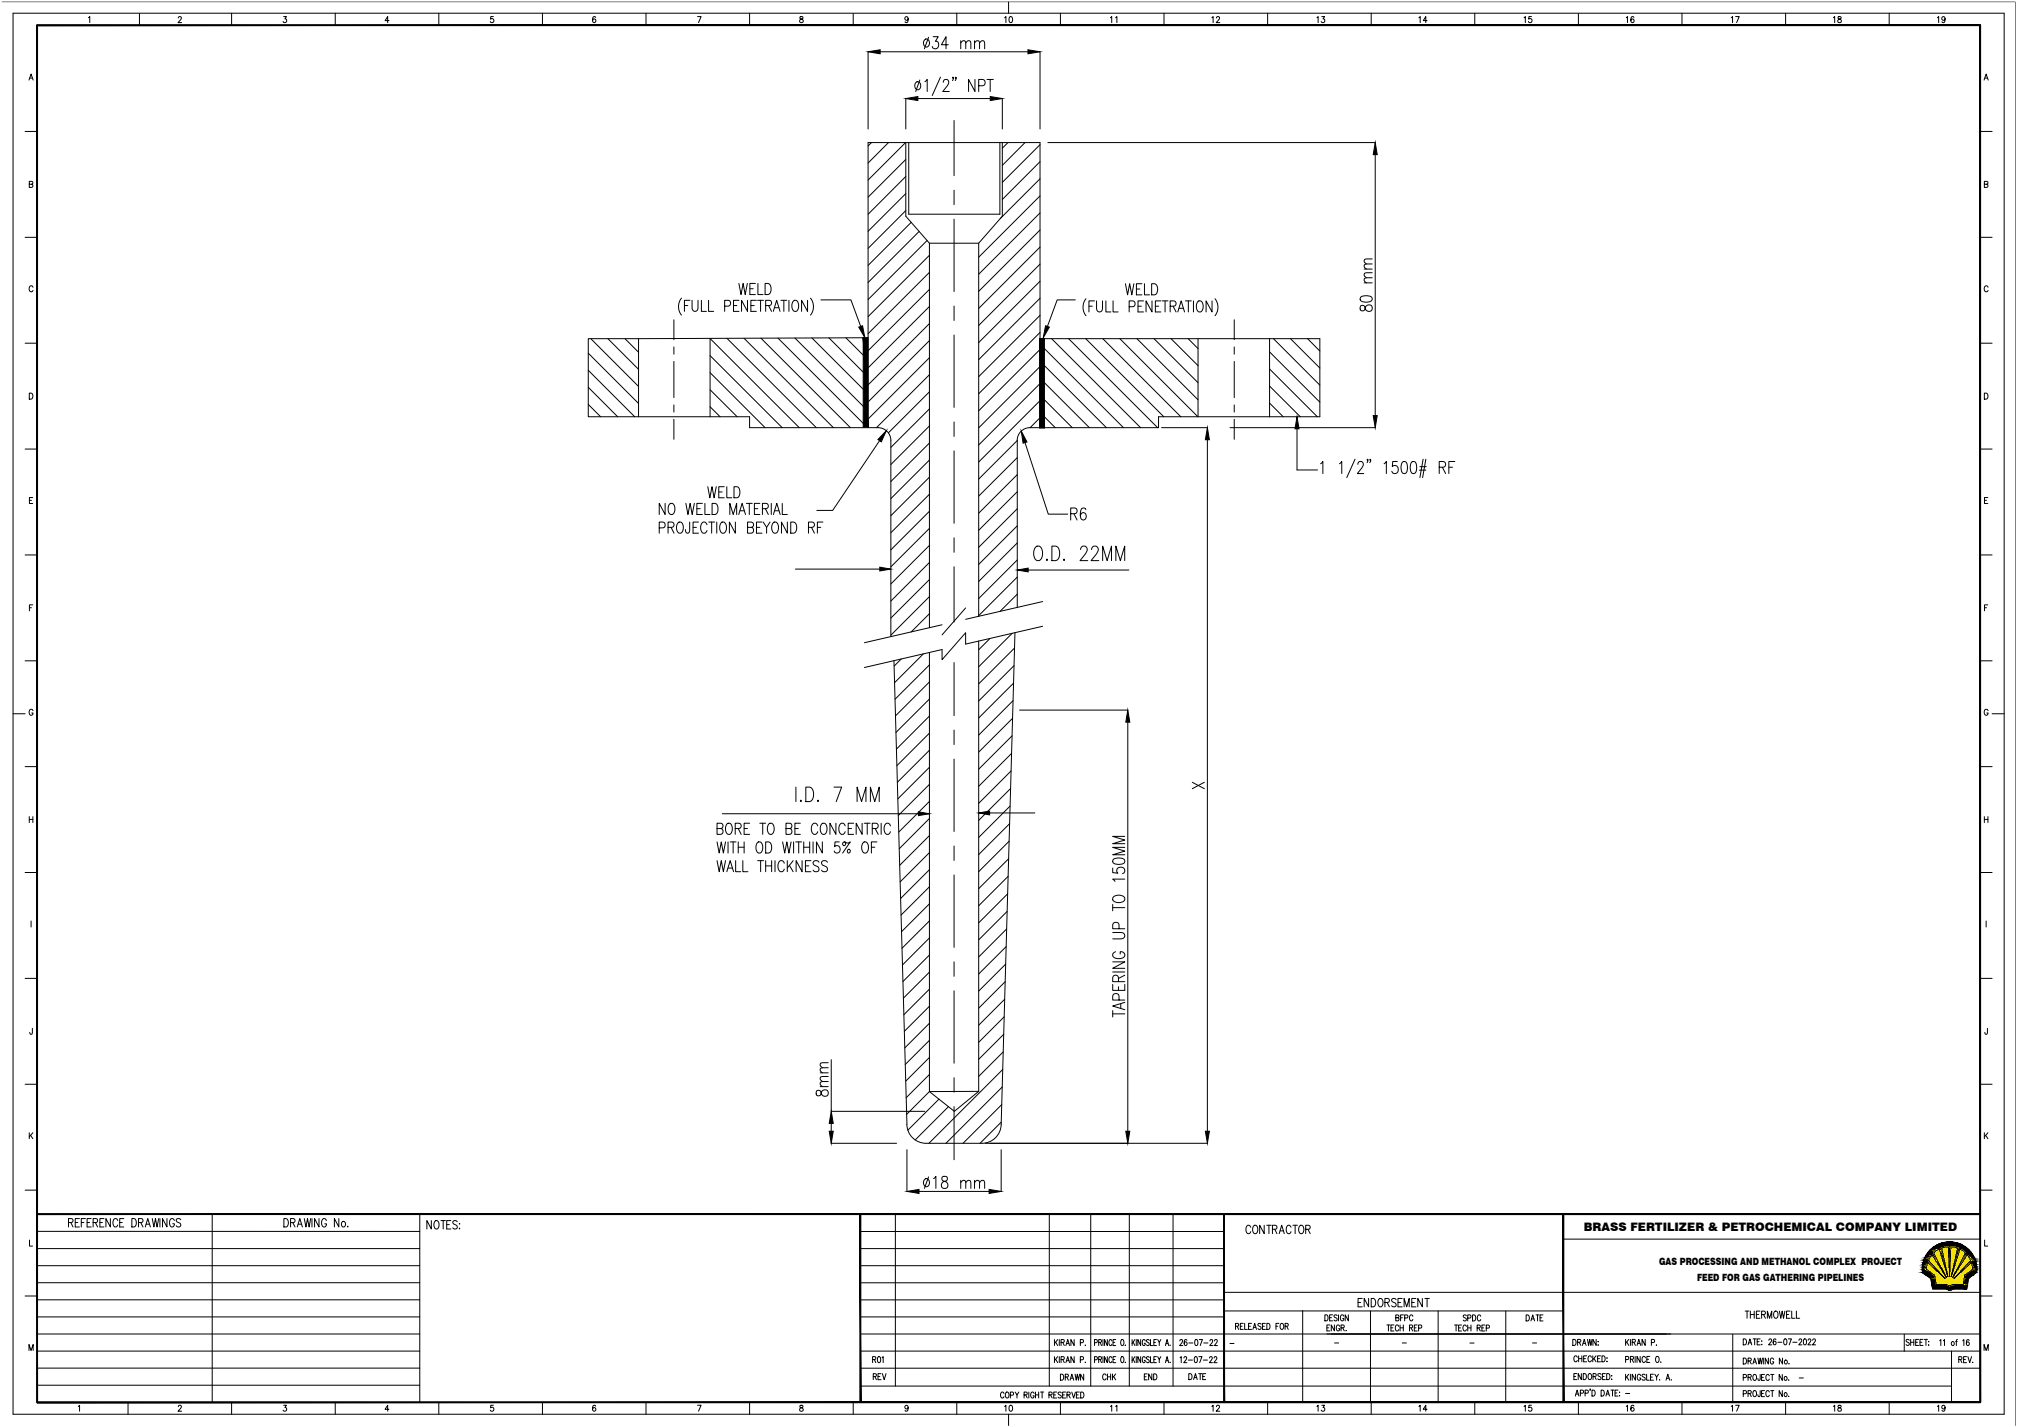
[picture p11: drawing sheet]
<svg xmlns="http://www.w3.org/2000/svg" width="1189mm" height="841mm" viewBox="0 0 1189 841" stroke-linecap="round" stroke-linejoin="round" font-family="sans-serif">
<defs><g id="words">
<text font-size="6.9" x="933" y="726">BRASS FERTILIZER &amp; PETROCHEMICAL COMPANY LIMITED</text>
<g font-size="5.9">
<text x="978" y="746">GAS PROCESSING AND METHANOL COMPLEX PROJECT</text>
<text x="1000" y="755">FEED FOR GAS GATHERING PIPELINES</text>
</g>
</g></defs>
<!-- layer: 0 -->
<g fill="none" stroke="#000" stroke-width=".59">
<path d="M562 71v33M534 84v43l14 16h29l14-16v-43M536 84v42h53v-42M562 112v9M562 129v43M548 143v227M577 143v220M376 200h-29v46h29M397 188v12M419 200v46M512 199l-136 1v46M562 180v9"/>
<path d="M562 197v43M613 200h135M706 200v46M727 188v12M748 200h30v46h-30zM397 204v5M397 213v21M727 204v5M727 213v21M397 239v4M727 239v4M376 246h66v6h76a8 8 0 0 1 7 7v116"/>
<path d="M397 247v12M512 252v-168h101v168M562 249v8M727 247v12M748 246h-65v6h-76a8 8 0 0 0-7 7v99M562 266v42M562 317v9M562 334v33M569 358l-14 16M615 355l-46 10M555 368l-45 11M577 378v265"/>
<path d="M598 373l-8 290a11 11 0 0 1-11 11h-33a11 11 0 0 1-11-11l-8-274M615 369l-46 11v-7l-14 16v-6l-45 10M548 385v258M562 390v32M562 430v9M562 447v43M562 499v8M562 516v42M562 567v8M562 584v43M562 635v9M562 652v32"/>
<path d="M577 643l-14 12-15-12M577 643h-29"/>
</g>
<!-- layer: plan -->
<g fill="none" stroke="#000" stroke-width=".59">
<path d="M514 84l-2 2M524 84l-12 12M534 84l-22 22M534 94l-22 22M594 84l-3 3M604 84l-13 13M613 85l-22 22M613 95l-22 23M534 104l-22 22M534 114l-22 22M613 105l-23 24M613 115l-36 37"/>
<path d="M534 124l-22 22M537 131l-25 25M542 136l-30 30M613 125l-36 37M613 136l-36 36M546 142l-34 35M548 150l-36 37M613 146l-36 36M613 156l-36 36M548 161l-36 36M548 171l-36 36M613 166l-36 36"/>
<path d="M613 176l-36 36M348 200l28 28M358 200l18 18M368 200l8 8M419 200l52 52M428 199l53 53M439 199l52 53M449 199l52 53M459 199l51 52M469 199l41 42M479 199l31 32M489 199l21 22"/>
<path d="M499 199l11 12M509 199l1 2M548 181l-36 36M548 191l-36 36M613 186l-36 36M613 196l-36 36M620 200l52 52M630 200l52 52M640 200l46 46M650 200l46 46M660 200l46 46M670 200l36 36"/>
<path d="M680 200l26 26M690 200l16 16M700 200l6 5M751 200l27 27M761 200l17 17M771 200l7 7M347 218l27 28M347 208l29 30M419 220l32 32M419 210l42 42M548 201l-36 36M548 211l-36 36"/>
<path d="M613 206l-36 36M613 216l-36 36M614 214l38 38M614 204l48 48M748 217l28 29M748 207l30 30M347 238l7 8M347 228l17 18M419 240l5 6M419 230l15 16M548 221l-31 31M548 231l-24 24"/>
<path d="M613 226l-36 36M613 236l-36 36M614 234l18 18M614 224l28 28M748 238l8 8M748 228l18 18M548 241l-23 23M548 251l-23 23M600 260l-23 22M613 246l-6 6M614 244l8 8M548 261l-23 23"/>
<path d="M548 271l-23 23M600 270l-23 22M600 280l-23 22M778 273l2-1v7M790 273l1-1v7M799 271l-5 10M800 274l1-2h2l1 1-1 3-3 3h4M806 271v2M808 271h-1h1l-1 2M816 273l1-1v7M824 272h-3v3a2.2 2.2 0 0 1 3 0 2.2 2.2 0 0 1 0 3 2.2 2.2 0 0 1-3 0h-1M827 272h1a5 5 0 0 1 0 7h-1a5 5 0 0 1 0-7z"/>
<path d="M832 272h1a5 5 0 0 1 0 7 5 5 0 0 1-1-7zM837 277h3M837 275h4M839 271l-2 10M840 271l-1 10M848 275h4v-1v-1l-1-1h-3v7M850 275l2 4M854 275h2M857 272h-3v7M548 281l-23 23M548 291l-23 23M600 290l-23 23"/>
<path d="M600 300l-23 23M548 301l-23 23M548 311l-23 23M600 320l-23 23M600 310l-23 23M631 303l3-1 1-1-1-1-3-1v7M633 303l2 3M640 300l-2-1a4 4 0 0 0 1 7 2.1 2.1 0 0 0 1-2 2.1 2.1 0 0 0-2-2l-1 2M548 321l-23 23M548 332l-23 22M600 330l-23 23M548 342l-23 22"/>
<path d="M548 352l-23 22M600 350l-11 10M600 340l-23 23M548 362l-11 10M584 376l-7 7M597 373l-20 20M531 388l-4 5M544 385l-17 17M548 392l-20 20M598 392l-21 21M598 382l-21 21M548 402l-20 20"/>
<path d="M548 412l-20 20M597 413l-20 20M597 403l-20 20M548 422l-20 19M548 432l-19 19M597 434l-20 19M597 423l-20 20M548 442l-19 19M548 452l-19 19M596 454l-19 19M596 444l-19 19M548 462l-19 19"/>
<path d="M548 472l-18 18M595 475l-18 19M596 465l-19 19M548 482l-18 18M548 492l-18 18M595 496l-18 18M595 485l-18 19M548 502l-17 18M548 513l-17 17M594 516l-17 18M595 506l-18 18M548 523l-17 16"/>
<path d="M548 533l-17 16M594 537l-17 17M594 527l-17 17M548 543l-16 16M548 553l-16 16M593 558l-16 16M593 547l-16 17M548 563l-16 15M548 573l-16 15M592 579l-15 15M593 568l-16 16M548 583l-15 15"/>
<path d="M548 593l-15 15M592 599l-15 15M592 589l-15 15M548 603l-15 15M548 613l-14 14M591 620l-14 14M592 610l-15 14M548 623l-14 14M548 633l-14 14M591 630l-43 44M548 643l-14 14M553 648l-18 18"/>
<path d="M559 652l-20 20M590 651l-22 23M591 641l-33 33M590 661l-12 13"/>
</g>
<!-- layer: DIM -->
<g fill="none" stroke="#000" stroke-width=".59">
<path d="M512 31v45M519 31h87M545 23a2.3 2.3 0 0 1 3 2 2.3 2.3 0 0 1-1 3 2.4 2.4 0 0 1-3-2 2.4 2.4 0 0 1 1-3zM547 22l-2 7M550 22h3l-2 2a2.2 2.2 0 0 1 2 4 2.1 2.1 0 0 1-4-1M559 26h-4l3-4v7M566 25l2-1h1v5M566 24v5M569 25l2-1h1v5M574 25l2-1h1v5M574 24v5M577 25l2-1h1v5"/>
<path d="M613 31v45M534 58v18M540 49a2.3 2.3 0 0 1 3 1 2.3 2.3 0 0 1-2 3 2.4 2.4 0 0 1-2-2 2.4 2.4 0 0 1 1-2zM541 58h43M542 47l-2 7M545 48l2-1v7M554 45l-5 11M556 49l1-2h2v1l-1 3-2 3h4M562 46h-1h1l-1 1M564 46h-1h1l-1 1M575 47v7l-4-7v7M577 51h2a1.9 1.9 0 0 0 2-2 1.9 1.9 0 0 0-2-2h-2v7"/>
<path d="M582 47h3M584 47v7M591 58v18M618 84h193M811 91v154M804 159h5M809 156h-5v1l1 2M809 153h-5v1l1 2M484 177h18l5 15M634 177h-11l-6 15M802 175l3-1a3 3 0 0 1 4 2 5 5 0 0 1-7 0zM804 167h5"/>
<path d="M809 164h-5v1l1 2M809 161h-5v1l1 2M802 180v2a1.4 1.4 0 0 0 1 1 1.4 1.4 0 0 0 1-1 2.3 2.3 0 0 1 3-2 2.3 2.3 0 0 1 1 3 2.8 2.8 0 0 1-3 0 2.8 2.8 0 0 1-1-3zM518 260l-27 41h-10M685 252h27M712 259v408M725 252h86M764 253v24M604 261l14 42h11M469 335h56M600 336h65M601 419h64"/>
<path d="M665 426v241M426 480h122M577 479h33M703 461l7 4M710 461l-7 4M663 499h-7l7 3-7 2h7M663 493h-7l7 2-7 2h7M656 512v2l3 1a2.2 2.2 0 0 1 0-3 2.2 2.2 0 0 1 3 0 2.2 2.2 0 0 1 0 3M656 506h3a3 3 0 0 1 4 2 5 5 0 0 1-7 0zM663 518h-7l1 1M656 533v4M656 535h7"/>
<path d="M656 529a5 5 0 0 1 7 0 4 4 0 0 1-3 3 4 4 0 0 1-4-1zM656 550h5a1.9 1.9 0 0 1 2 1 1.9 1.9 0 0 1-2 2h-5M660 547v-2a1.9 1.9 0 0 0-2-1 1.9 1.9 0 0 0-2 1v2h7M656 567h7l-7 4h7M656 573h7M658 561a2.1 2.1 0 0 0-2 2 2.1 2.1 0 0 0 3 2h1a2.1 2.1 0 0 0 3-2 2.1 2.1 0 0 0-3-2v1M659 579v-4h-1h-1l-1 1v3h7M663 575l-4 2M656 580v4h7v-4M656 598h7M656 596v3M659 582v2"/>
<path d="M660 589v-2a1.9 1.9 0 0 0-2-1 1.9 1.9 0 0 0-2 1v2h7M661 592v2M663 591l-7 2 7 2M483 632h5M488 637l-4 1-1 1 2 1M488 634l-4 1-1 1 2 1M488 629l-4 1-1 1 2 1M488 626l-4 1-1 1 2 1M490 625v30h55M481 643a1.9 1.9 0 0 0 1 3h1a2.8 2.8 0 0 1 2-3 2.8 2.8 0 0 1 3 0 2.2 2.2 0 0 1-2 3 2.2 2.2 0 0 1-2-3h-1zM483 640h5M490 674h38"/>
<path d="M490 662v5M535 678v24M581 674h131M590 678v24M545 695a2.3 2.3 0 0 1 3 2 2.3 2.3 0 0 1-1 2 2.4 2.4 0 0 1-3-1 2.4 2.4 0 0 1 1-3zM547 694l-2 6M550 695l2-2v7M555 694v2a2.8 2.8 0 0 1 3 1 2.8 2.8 0 0 1 0 3 2.3 2.3 0 0 1-3-2 2.3 2.3 0 0 1 3-2 1.6 1.6 0 0 0-1-3zM566 697l2-1h1v4M566 696v4M569 697l2-1h1v4M574 697l2-1h1v4"/>
<path d="M574 696v4M577 697l2-1h1v4M542 702h41"/>
</g>
<g fill="#000" stroke="#000" stroke-width=".59">
<path d="M512 31l7-2v3zM606 29l7 2-7 1zM534 58l7-1v2zM584 57l7 1-7 1zM811 84l1 7h-3zM506 193l2-1 2 7zM616 192l3 1-4 6zM522 254l-3 6-2-1zM712 252l1 7h-3zM764 246l2 7h-3zM809 245h3l-1 7zM602 254l3 6-2 1z"/>
<path d="M519 334l6 1-6 2zM600 336l6-1v2zM665 419l1 7h-2zM541 478l7 2-7 1zM577 479l6-1v2zM489 667h2l-1 7zM490 655l1 7h-2zM664 667h2l-1 7zM710 667h3l-1 7zM535 702l7-1v2zM583 701l7 1-7 1z"/>
</g>
<!-- layer: TEXT -->
<g fill="none" stroke="#000" stroke-width=".59">
<path d="M402 176a8 8 0 0 0 0 10M407 177h-4v7M408 177v5a1.8 1.8 0 0 0 2 2 1.8 1.8 0 0 0 1-2v-5M413 177v7h3M418 177v7h3M436 167l1 7 1-7 1 7 2-7M436 177h-4v7h4M441 177v7l-4-7v7M442 170h2M445 167h-3v7h3M446 177h-3v7h3M447 177h3"/>
<path d="M447 167v7h3M448 177v7M451 167a4 4 0 0 1 4 2 4 4 0 0 1-2 4l-2 1zM460 177h4M462 177v7M465 177v7M468 177a4 4 0 0 1 3 3 4 4 0 0 1-1 3l-1 1a4 4 0 0 1-2-3 4 4 0 0 1 1-4zM476 177v7l-4-7v7M478 176a8 8 0 0 1 0 10M640 176a8 8 0 0 0 0 10M645 177h-3v7M646 177v5a1.8 1.8 0 0 0 2 2 1.8 1.8 0 0 0 2-2v-5"/>
<path d="M652 177v7h3M656 177v7h3M663 167l2 7 1-7 1 7 1-7M670 170h2M673 167h-3v7h3M674 177h-3v7h3M675 167v7h3M679 167a4 4 0 0 1 3 2 4 4 0 0 1-1 4l-2 1zM679 177v7l-4-7v7M684 177h-3v7h3M685 177h3M687 177v7"/>
<path d="M699 177h3M700 177v7M703 177v7M706 178l1-1a4 4 0 0 1 2 3 4 4 0 0 1-1 4 4 4 0 0 1-3-3 4 4 0 0 1 1-3zM714 177v7l-3-7v7M716 176a8 8 0 0 1 0 10M403 180h2M427 180h3l1-1-1-2h-3v7M432 180h2M443 180h2M451 180h3l1-1-1-2h-3v7M453 180l2 4"/>
<path d="M456 184l2-7 2 7M457 181h2M642 180h2M666 181l3-1v-1v-1l-3-1v7M671 180h2M681 180h2M690 180h3v-1v-1l-3-1v7M691 180l2 4M694 184l2-7 2 7M695 182h2M392 297v6l-3-6v6M395 297a4 4 0 0 1 3 2 4 4 0 0 1-1 4h-1a4 4 0 0 1-2-2 4 4 0 0 1 1-4z"/>
<path d="M404 297l1 6 2-6 1 6 1-6M411 300h2M414 297h-3v6h3M415 297v6h3M417 287l1 6 2-6 1 6 1-6M420 297a3 3 0 0 1 3 2 3 3 0 0 1-1 4h-2zM424 290h2M427 287h-3v6h3M428 287v6h3M433 287a4 4 0 0 1 3 2 4 4 0 0 1-1 4h-2zM440 297h3M442 297v6"/>
<path d="M445 300h2M448 297h-3v6h3M449 300l3-1h1l-1-2h-3v6M451 300l2 3M455 297v6M461 297v6h3M389 311h3v-1v-2h-3v6M394 311h3v-3h-1h-2v6M396 311l1 3M400 308a4 4 0 0 1 3 2 4 4 0 0 1-1 4h-1a4 4 0 0 1-2-2 4 4 0 0 1 1-4zM407 308v5l-1 1h-1l-1-2M409 311h1"/>
<path d="M412 308h-3v6h3M417 309a1.9 1.9 0 0 0-3-1 1.9 1.9 0 0 0-1 2v2a1.9 1.9 0 0 0 1 2 1.9 1.9 0 0 0 3-1M418 308h3M419 308v6M422 308v6M425 308h1a4 4 0 0 1 2 2 4 4 0 0 1-1 4 4 4 0 0 1-3-2 4 4 0 0 1 1-4zM430 303v-6l2 6 2-6v6M433 308v6l-3-6v6M435 303l2-6 2 6M436 301h3M441 311h3v-3h-1h-2v6h2h1v-2l-1-1M446 311h2"/>
<path d="M449 308h-3v6h3M450 308l2 3v3M454 308l-2 3M456 303l2-6 2 6M456 308a4 4 0 0 1 3 2 4 4 0 0 1-1 4h-1a4 4 0 0 1-2-2 4 4 0 0 1 1-4zM457 301h2M464 308v6l-3-6v6M466 308a4 4 0 0 1 4 2 4 4 0 0 1-1 4h-3zM477 311h3v-3h-1h-2v6M478 311l2 3M482 311h2M485 308h-3v6"/>
<path d="M611 322a4 4 0 0 1 3 5v1a2.3 2.3 0 0 1-2 3 2.3 2.3 0 0 1-2-3l-1-3zM617 330h.1M620 322h2a5 5 0 0 1 0 8h-2zM627 330h.1M637 324l1-2h2v1a3 3 0 0 1 0 3l-3 4h4M643 324l2-2h1l1 1a3 3 0 0 1-1 3l-3 4h5M650 330v-8l3 8 2-8v8M658 330v-8l2 8 3-8v8M423 488h3v-1v-2h-3v7h2l1-1v-1l-1-2M423 496l1 7 1-7 1 7 2-7M429 485a4 4 0 0 1 3 3 4 4 0 0 1-1 3l-1 1a4 4 0 0 1-3-3 4 4 0 0 1 2-4zM429 496v7"/>
<path d="M430 496h4M432 496v7M433 488h3l1-1-1-2h-3v7M435 488l2 4M435 496v7M435 499h4M439 488h2M439 496v7M442 485h-3v7h3M447 497v-1a4 4 0 0 1 3 3 4 4 0 0 1-1 3l-1 1a4 4 0 0 1-3-3 4 4 0 0 1 2-3zM448 485h3M450 485v7"/>
<path d="M451 496a4 4 0 0 1 4 2 4 4 0 0 1-1 4l-3 1zM453 485h1a4 4 0 0 1 2 3 4 4 0 0 1-1 3v1a4 4 0 0 1-3-3 4 4 0 0 1 1-4zM461 496l2 7 1-7 1 7 1-7M463 488h3l1-1-1-2h-3v7h3v-1l1-1-1-2M468 496v7M469 488h2M469 496h4M471 496v7M472 485h-3v7h3M474 499h3M474 496v7M477 496v7"/>
<path d="M479 496v7M482 487a1.9 1.9 0 0 0-2-2 1.9 1.9 0 0 0-2 3v1a1.9 1.9 0 0 0 2 3 1.9 1.9 0 0 0 2-2M484 485h1a4 4 0 0 1 3 3 4 4 0 0 1-2 3v1a4 4 0 0 1-3-3 4 4 0 0 1 1-4zM485 496v7l-4-7v7M493 485v7l-4-7v7M495 496h-3v3a2 2 0 0 1 3 0 2 2 0 0 1 0 3 2 2 0 0 1-3 0M498 496v1l-1 1v-1v-1l2 1 2-1-4 7M498 487a1.8 1.8 0 0 0-3-2 4 4 0 0 0 1 7l1-1 1-1M500 488h2M503 485h-3v7h3M508 485v7l-3-7v7M509 497v-1a4 4 0 0 1 3 3 4 4 0 0 1-1 3l-1 1a4 4 0 0 1-2-3 4 4 0 0 1 1-3z"/>
<path d="M509 485h4M511 485v7M514 499h2M514 488h3l1-1-1-2h-3v7M516 488l2 4M517 496h-3v7M519 485v7M525 487a1.8 1.8 0 0 0-3-2 4 4 0 0 0 1 7l1-1 1-1M423 507l1 7 1-7 1 7 2-7M428 514l2-7 2 7M429 512h3M434 507v7h3"/>
<path d="M438 507v7h3M447 507h3M448 507v7M451 507v7M451 510h4M455 507v7M457 507v7M462 509a1.7 1.7 0 0 0-2-1 4 4 0 0 0 0 6 1.8 1.8 0 0 0 2-2M464 507v7M465 510l3 4M468 507l-4 5M473 507v7l-4-7v7"/>
<path d="M475 510h2M478 507h-3v7h3M483 508a1.8 1.8 0 0 0-2-1 1.8 1.8 0 0 0-2 2l1 1 2 1 1 2a2 2 0 0 1-4 0M488 508a1.8 1.8 0 0 0-2-1 1.8 1.8 0 0 0-2 2l1 1 2 1 1 2a2 2 0 0 1-4 0"/>
<circle cx="500" cy="502" r="1"/>
</g>
<!-- layer: VPORTS -->
<g fill="#000" stroke="#000" stroke-width=".59">
<path d="M509 199l3 53v-53zM509 199l3 53h-3z"/>
<path d="M613 200l3 52v-52zM613 200l3 52h-3z"/>
</g>
<!-- layer: GREEN -->
<path d="M764 277h13M469 464v8M472 472h.1M475 464h2a5 5 0 0 1 0 8h-2zM482 472h.1M492 464h4l-3 8M505 472v-8l3 8 2-8v8M513 472v-8l3 8 2-8v8" fill="none" stroke="#000" stroke-width=".59"/>
<!-- layer: Border Text -->
<g fill="none" stroke="#000" stroke-width=".59">
<path d="M52 10h1v3M105 11l1-1h1l-2 3h2M167 10h2l-1 1a1.1 1.1 0 0 1 1 2 1.1 1.1 0 0 1-2 0M229 12h-2l2-2v3M291 10h-2v1a1.2 1.2 0 0 1 2 0 1.2 1.2 0 0 1 0 2 1.2 1.2 0 0 1-2 0M351 10a1.7 1.7 0 0 0-2 1 1.7 1.7 0 0 0 1 2 1 1 0 0 0 1-1 1 1 0 0 0-1-1 1 1 0 0 0-1 1M411 10h2l-1 3M472 10v1a1.3 1.3 0 0 1 1 1 1.3 1.3 0 0 1 0 1 1.2 1.2 0 0 1-2-1 1.2 1.2 0 0 1 2-1v-1zM535 11a1 1 0 0 1-1 1 1 1 0 0 1 0-2 1 1 0 0 1 1 0v3h-2M592 10h1v3M595 10a1.6 1.6 0 0 1 2 2 1.6 1.6 0 0 1-2 1v-1zM655 10v3"/>
<path d="M658 10v3M714 10h1v3M717 11l1-1h1l-2 3h2M776 10h1v3M779 10h2l-1 1a1.1 1.1 0 0 1 1 2 1.1 1.1 0 0 1-2 0M836 10h1v3M841 12h-2l1-2v3M898 10h1v3M903 10h-2v1a1.1 1.1 0 0 1 2 0 1.1 1.1 0 0 1 0 2 1.1 1.1 0 0 1-2 0M959 10v3M963 10a1.6 1.6 0 0 0-2 1 1.6 1.6 0 0 0 2 2 1 1 0 0 0 0-2 1.1 1.1 0 0 0-2 1M1020 10h1v3"/>
<path d="M1023 10h2l-1 3M1081 10v3M1084 10v1a1.4 1.4 0 0 1 1 1 1.4 1.4 0 0 1 0 1 1.2 1.2 0 0 1-2-1 1.2 1.2 0 0 1 2-1v-1zM1142 10h1v3M1146 11a1 1 0 0 1-1 1 1 1 0 0 1 0-2 1 1 0 0 1 1 0v3h-1M17 47l1-3 2 3M18 46h1M1169 47l2-3 1 3M1170 46h1M17 109l2-1v-1h-2v3h2v-1M1170 109l1-1 1-1h-2v3h2v-1h-1M19 169a1.2 1.2 0 0 0-1-1 1.2 1.2 0 0 0-1 2v1a1.2 1.2 0 0 0 1 1 1.2 1.2 0 0 0 1-1"/>
<path d="M1172 169a1.2 1.2 0 0 0-2-1 1.2 1.2 0 0 0 0 2v1a1.2 1.2 0 0 0 0 1 1.2 1.2 0 0 0 2-1M17 232a1.8 1.8 0 0 1 2 1 1.8 1.8 0 0 1-2 2zM1170 232a1.8 1.8 0 0 1 2 1 1.8 1.8 0 0 1-2 2zM17 295h2M19 293h-2v4h2M1170 295h1M1172 293h-2v4h2M17 358h2M19 356h-2v4M1170 358h1M1172 356h-2v4M19 419a1.2 1.2 0 0 0-1-1 1.2 1.2 0 0 0-1 1v1a1.2 1.2 0 0 0 1 2 1.2 1.2 0 0 0 1-2"/>
<path d="M1172 419a1.2 1.2 0 0 0-2-1 1.2 1.2 0 0 0 0 1v1a1.2 1.2 0 0 0 1 2 1.2 1.2 0 0 0 1-2h-1M17 481v4M17 483h2M19 481v4M1170 483h2M1170 481v4M1172 481v4M18 543v3M1171 543v3M19 606v3h-1v-1M1171 606v3h-1v-1M17 668v3"/>
<path d="M18 669l1 2M19 668l-2 2M1170 668v3M1170 669l2 2M1172 668l-2 2M47 718h-3v5h3M50 718h-2v5M54 718h-3v5h3M61 718h-2v5h2M65 718v5l-3-5v5M69 719a1.5 1.5 0 0 0-1-1 1.5 1.5 0 0 0-1 2v1a1.5 1.5 0 0 0 1 2 1.5 1.5 0 0 0 1-1M73 718h-2v5h2"/>
<path d="M78 718a2.5 2.5 0 0 1 2 3 2.5 2.5 0 0 1-2 2zM90 718l1 5 1-5 1 5 1-5M94 718v5M98 718v5l-2-5v5M103 719a1.5 1.5 0 0 0-2-1 1.5 1.5 0 0 0-1 2v1a1.5 1.5 0 0 0 1 2 1.5 1.5 0 0 0 2-2h-1M107 719l-1-1-2 1v1l2 1a1.4 1.4 0 0 1 0 2 1.4 1.4 0 0 1-2-1M167 718a2.5 2.5 0 0 1 3 3 2.5 2.5 0 0 1-3 2zM179 718l1 5 1-5 1 5 1-5M184 718v5M188 718v5l-3-5v5M192 719a1.5 1.5 0 0 0-1-1 1.5 1.5 0 0 0-1 2v1a1.5 1.5 0 0 0 1 2 1.5 1.5 0 0 0 1-2h-1M200 718v5l-3-5v5"/>
<path d="M254 719v5l-2-5v5M257 720v-1a2.6 2.6 0 0 1 2 3 2.6 2.6 0 0 1-2 2 3 3 0 0 1 0-4zM260 719h3M261 719v5M266 719h-3v5h3M17 731v3h2M40 721l3-1v-2h-3v5M42 721l1 2M44 721h2M48 721h1M51 721h2M55 721l2-1v-2h-2v5"/>
<path d="M56 721l2 2M59 721h1M71 721h1M82 721l2-1v-2h-2v5M83 721l1 2M86 723l1-5 2 5M86 721h2M171 721l3-1v-1l-3-1v5M173 721l1 2M175 723l2-5 1 5M176 721h2M205 723h.1"/>
<path d="M263 722h2M270 720l-1-1-2 1v1l3 2-1 1h-2M271 721h.1M271 724h.1M737 723a1.5 1.5 0 0 0-2-1 1.5 1.5 0 0 0-1 2v1a1.5 1.5 0 0 0 1 2 1.5 1.5 0 0 0 2-1M739 722a2.5 2.5 0 0 1 2 3 2.5 2.5 0 0 1-2 2 3 3 0 0 1 0-5zM745 722v5l-3-5v5M747 722h2M748 722v5M750 724h2v-2h-2v5M751 724l2 3M754 727l1-5 2 5"/>
<path d="M755 725h1M761 723a1.5 1.5 0 0 0-2-1 1.5 1.5 0 0 0-1 2v1a1.5 1.5 0 0 0 1 2 1.5 1.5 0 0 0 2-1M762 722h3M763 722v5M766 722h1a2.5 2.5 0 0 1 2 3 2.5 2.5 0 0 1-2 2 3 3 0 0 1-1-5zM770 724h2v-2h-2v5M771 724l1 3M1170 731v3h2M733 780h-2v4h2M734 780v4h1M738 780h-2v4h2M746 780h-2v4h2"/>
<path d="M747 780a1.8 1.8 0 0 1 2 2 1.8 1.8 0 0 1-2 2zM754 780h-2v4M781 775a1.8 1.8 0 0 1 2 2 1.8 1.8 0 0 1-2 1zM784 777h1M785 775h-1v3h1M788 775h-1h-1l1 1 1 1a1 1 0 0 1 0 1 1 1 0 0 1-1 0h-1M789 775v3M792 776a1 1 0 0 0-1-1 1 1 0 0 0-1 1v1a1.1 1.1 0 0 0 1 1 1.1 1.1 0 0 0 1-1h-1M795 775v3l-2-3v3M800 768h2M803 765h-3v5h3M807 765v5l-3-5v5"/>
<path d="M808 765a2.5 2.5 0 0 1 3 3 2.5 2.5 0 0 1-3 2zM813 766v-1a2.6 2.6 0 0 1 2 3 2.6 2.6 0 0 1-2 2 3 3 0 0 1 0-4zM816 768l3-1v-1l-3-1v5M818 768l1 2M823 777l1-1v-1h-1v3h1l1-1h-1M823 766l-1-1-2 1 1 1 2 1a1.4 1.4 0 0 1-1 2 1.4 1.4 0 0 1-2-1M824 768h2M826 777h1M826 765h-2v5h2M827 775h-1v3M828 770v-5l1 5 2-5v5M828 777h2v-2h-2v3"/>
<path d="M832 768h2M833 776a1.1 1.1 0 0 0-2-1 1 1 0 0 0 0 1v1a1 1 0 0 0 0 1 1 1 0 0 0 2 0M835 765h-3v5h3M838 765v5l-2-5v5M840 765h3M841 765v5M864 775h-2l1 1 1 1a1 1 0 0 1 0 1 1 1 0 0 1-2 0M865 777h2v-2h-2v4M868 775a1.8 1.8 0 0 1 2 2 1.8 1.8 0 0 1-2 2zM873 776a1 1 0 0 0-1-1 1 1 0 0 0-1 1v1a1 1 0 0 0 1 1 1 1 0 0 0 1 0M900 775a1.8 1.8 0 0 1 1 2 1.8 1.8 0 0 1-1 2zM902 779l1-4 2 4"/>
<path d="M903 777h1M905 775h2M906 775v4M908 777h1M909 775h-1v4h1M17 796v-4l1 4 2-4v4M728 782l2-1v-1h-2v4M729 782l1 2M731 782h1M736 782h1M738 784l2-4 1 4M739 782h1"/>
<path d="M743 780h-2l2 2v2l-2-1M744 782h1M752 782h1M755 780a1.7 1.7 0 0 1 2 2 1.7 1.7 0 0 1-2 1l-1-1zM757 782l2-1v-1h-2v4M758 782l1 2M782 783h1M784 781h-2v3h2M787 781v3l-2-3v3M790 782a1.1 1.1 0 0 0-2-1 1 1 0 0 0 0 1v1a1 1 0 0 0 1 1 1 1 0 0 0 1-1h-1M790 783l2-1v-1h-2v3M791 783l1 1"/>
<path d="M793 784h1M817 781h2M818 781v3M820 783h1M822 781h-2v3h2M824 782a1 1 0 0 0-1-1 1 1 0 0 0-1 1v1a1 1 0 0 0 1 1 1 1 0 0 0 1 0M825 783h2M825 781v3M827 781v3M831 783l1-1v-1h-1v3M832 783l1 1M834 783h1"/>
<path d="M835 781h-1v3h1M836 783h2v-2h-2v3M857 781h2M858 781v3M860 783h1M861 781h-1v3h1M864 782a1 1 0 0 0-1-1 1 1 0 0 0-1 1v1a1 1 0 0 0 1 1 1 1 0 0 0 1 0M865 783h2M865 781v3M867 781v3M871 783l1-1v-1h-1v3M872 783l1 1"/>
<path d="M873 783h2M875 781h-2v3h2M876 783h2v-2h-2v3M927 789a1.8 1.8 0 0 1 2 2 1.8 1.8 0 0 1-2 2zM930 800a1.1 1.1 0 0 0-2-1 1 1 0 0 0 0 1v1a1 1 0 0 0 0 2 1.1 1.1 0 0 0 2-1M930 791h1l1-1-2-1v4M930 799v4M931 791l1 2M932 799v4M933 793l1-4 1 4M933 792h1M935 799h-2v4h2"/>
<path d="M936 789v4l1-4 1 4v-4M938 800a1 1 0 0 0-1-1 1 1 0 0 0-1 1v1a1.1 1.1 0 0 0 1 2 1 1 0 0 0 1-1M939 799v4M941 799l-2 2M941 789v4l-2-4v4M942 791h.1M942 793h.1M943 799h-1v4h1M944 799a1.8 1.8 0 0 1 2 2 1.8 1.8 0 0 1-2 2zM1028 789a1.8 1.8 0 0 1 1 2 1.8 1.8 0 0 1-1 2zM1030 793l1-4 1 4M1031 791h1"/>
<path d="M1033 789h2M1034 789v4M1036 791h1M1037 789h-1v4h1M1038 790h.1M1038 792h.1M1125 790v-1l-2 1 2 2v1l-2-1M1126 789v4M1126 791h2M1128 789v4M1129 791h1M1131 789h-2v4h2"/>
<path d="M1132 791h1M1133 789h-1v4h1M1134 789h2M1135 789v4M1137 791h.1M1137 793h.1M1159 800h-2v3h2M1160 800l1 3 1-3M1169 796v-4l2 4 1-4v4M515 811h1v-1h-1v3M516 811l1 2M518 811h1"/>
<path d="M519 810h-1v3h1M520 810l1 3 1-3M625 810a1.8 1.8 0 0 1 2 2 1.8 1.8 0 0 1-2 1zM628 812l1-1v-1h-1v3M629 812l1 1M631 813l1-3 1 3M631 812h1M634 810v3l1-3 1 3v-3M639 810v3l-2-3v3M652 811a1 1 0 0 0-1-1 1 1 0 0 0-1 1v1a1 1 0 0 0 1 1 1 1 0 0 0 1-1M653 810v3M653 811h2"/>
<path d="M655 810v3M656 810v3M656 811l2 2M658 810l-2 2M674 811h2M676 810h-2v3h2M679 810v3l-2-3v3M680 810a1.8 1.8 0 0 1 2 1 1.8 1.8 0 0 1-2 2zM701 810a1.8 1.8 0 0 1 2 1 1.8 1.8 0 0 1-2 2zM704 813l1-3 1 3M704 812h1M706 810h2"/>
<path d="M707 810v3M709 811h1M711 810h-2v3h2M928 811h1M929 810h-1v3h1M930 801h2M932 810v3l-2-3v3M933 810a1.8 1.8 0 0 1 2 1 1.8 1.8 0 0 1-2 2zM933 801h2M937 810a1.7 1.7 0 0 1 1 1 1.7 1.7 0 0 1-1 2l-1-1zM937 819v1M938 819a1.8 1.8 0 0 1 2 2 1.8 1.8 0 0 1-2 2z"/>
<path d="M939 811h2v-1h-2v3M939 801l2 2M940 811l1 2M942 801h1M944 810h-1h-1l2 2-1 1h-1M944 819a1.8 1.8 0 0 1 2 2 1.8 1.8 0 0 1-2 2zM944 811h2M946 810h-2v3h2M947 810a1.8 1.8 0 0 1 2 1 1.8 1.8 0 0 1-2 2zM947 800h.1M947 802h.1M950 819h1"/>
<path d="M950 811h.1M950 813h.1M950 819v4M954 819h-2v4h2M1028 800a1.8 1.8 0 0 1 1 2 1.8 1.8 0 0 1-1 2zM1028 812h1v-2h-1v4M1030 802h2v-1l-2-1v4M1030 812h2v-2h-2v4M1031 802l1 2M1031 812l1 2M1033 804l1-4 1 4M1034 803h1"/>
<path d="M1034 820a1.7 1.7 0 0 1 1 1 1.7 1.7 0 0 1-1 2l-1-1zM1034 810a1.7 1.7 0 0 1 1 2 1.7 1.7 0 0 1-1 1l-1-1zM1036 800l1 4v-4l1 4 1-4M1037 820v3h-1v-1M1037 810v3h-1v-1M1038 812h1M1039 800v4M1040 820h-2v3h2M1040 810h-2v4h2M1042 800v4l-2-4v4M1043 811a1 1 0 0 0-1-1 1 1 0 0 0-1 1v1a1.1 1.1 0 0 0 1 2 1 1 0 0 0 1-1M1044 820h2"/>
<path d="M1044 810h2M1045 820v3M1045 810v4M1045 801a1 1 0 0 0-1-1 1.1 1.1 0 0 0-1 2v1a1 1 0 0 0 1 1 1 1 0 0 0 1-1M1051 820v3l-2-3v3M1051 810v4l-2-4v4M1051 800v4l-2-4v4M1054 813h.1M1054 804h1M1155 801h1v-1h-1v3M1155 801l1 2M1157 801h1"/>
<path d="M1163 803h.1M46 829l1-1v4M105 829l1-1 1 1-2 3h2M167 828h2l-1 2a1.1 1.1 0 0 1 1 1 1.1 1.1 0 0 1-2 0M229 831h-2l2-3v4M291 828h-2v2a1.2 1.2 0 0 1 2 0 1.2 1.2 0 0 1 0 1 1.2 1.2 0 0 1-2 0M351 829v-1a1.7 1.7 0 0 0-2 2 1.7 1.7 0 0 0 1 2 1 1 0 0 0 1-1 1 1 0 0 0-1-1 1 1 0 0 0-1 1M411 828h2l-1 4M472 828v1a1.4 1.4 0 0 1 1 1 1.4 1.4 0 0 1 0 2 1.1 1.1 0 0 1-2-1 1.1 1.1 0 0 1 2-1v-2zM535 829a1 1 0 0 1-1 1 1 1 0 0 1 0-1 1 1 0 0 1 1 0v3l-2-1M592 821a1.1 1.1 0 0 0-2-1 1 1 0 0 0 0 2v1a1 1 0 0 0 1 1 1 1 0 0 0 1-1M592 829l1-1v4"/>
<path d="M593 821v-1a1.7 1.7 0 0 1 2 2 1.7 1.7 0 0 1-2 2v-1zM595 828a1.6 1.6 0 0 1 2 2 1.6 1.6 0 0 1-2 2v-2zM596 822h1v-1l-1-1v4M598 820l1 2 2-2M599 822v2M604 822h1v-1l-1-1v4M605 822v2M606 820v4M610 821a1.1 1.1 0 0 0-2-1 1 1 0 0 0 0 2v1a1.1 1.1 0 0 0 1 1 1.1 1.1 0 0 0 1-1h-1M610 820v4M610 822h2M612 820v4"/>
<path d="M613 820h2M614 820v4M618 822h2v-1l-2-1v4M619 822l1 2M621 822h1M623 820h-2v4h2M626 821l-1-1-1 1v1l1 1v1l-1-1M626 822h1M628 820h-2v4h2M629 822h1l1-1-2-1v4M630 822l1 2M632 820l1 4 1-4"/>
<path d="M634 822h1M636 820h-2v4h2M637 820a1.8 1.8 0 0 1 2 2 1.8 1.8 0 0 1-2 2zM655 829v-1v4M658 829v-1v4M714 829l1-1v4M717 829l1-1 1 1-2 3h2M776 829l1-1v4M779 828h2l-1 2a1.1 1.1 0 0 1 1 1 1.1 1.1 0 0 1-2 0M836 829l1-1v4M841 831h-2l1-3v4M898 829l1-1v4"/>
<path d="M903 828h-2v2a1.1 1.1 0 0 1 2 0 1.1 1.1 0 0 1 0 1 1.1 1.1 0 0 1-2 0M929 823l1-4 1 4M929 822h1M931 821h2v-2h-2v4M934 821h2v-1l-2-1v4M947 823l1-4 1 4M947 822h1M952 821h1M955 820h.1M955 822h.1M959 829v-1v4M963 829v-1a1.6 1.6 0 0 0-2 2 1.6 1.6 0 0 0 2 2 1 1 0 0 0 0-2 1.1 1.1 0 0 0-2 1"/>
<path d="M1020 829l1-1v4M1023 828h2l-1 4M1028 821h1v-1h-1v3M1030 821h2v-1h-2v3M1031 821l1 2M1038 821h1M1043 820a1 1 0 0 0-1 0 1 1 0 0 0-1 1v1a1 1 0 0 0 1 1 1 1 0 0 0 1-1M1054 823h.1M1081 829v-1v4M1084 828v1a1.4 1.4 0 0 1 1 1 1.4 1.4 0 0 1 0 2 1.2 1.2 0 0 1-2-1 1.2 1.2 0 0 1 2-1v-2zM1142 829l1-1v4M1146 829a1 1 0 0 1-1 1 1 1 0 0 1 0-1 1 1 0 0 1 1 0v3l-1-1"/>
<circle cx="202" cy="721" r="1.5"/>
<circle cx="1052" cy="812" r="1.1"/>
<circle cx="1053" cy="803" r="1.1"/>
<circle cx="1052" cy="822" r="1.1"/>
</g>
<!-- layer: BORDER -->
<g fill="none" stroke="#000" stroke-width=".59">
<path d="M1 1h1187v839M8 8h1173v826h-1173zM82 8v7M137 8v7M198 8v7M259 8v7M320 8v7M381 8v7M442 8v7M503 8v7M564 8v7M594 1v7"/>
<path d="M625 8v7M686 8v7M747 8v7M808 8v7M869 8v7M930 8v7M991 8v7M1052 8v7M1114 8v7M15 77h7M1167 77h7M15 140h7"/>
<path d="M1167 140h7M15 202h7M1167 202h7M15 265h7M1167 265h7M15 327h7M1167 327h7M15 389h7M1167 389h7M8 421h7M1174 421h7M15 452h7"/>
<path d="M1167 452h7M15 514h7M1167 514h7M15 577h7M1167 577h7M15 639h7M1167 639h7M15 701h7M125 716v110M247 716v110M528 716v101M618 716v101"/>
<path d="M643 716v101M666 716v101M691 716v101M1167 701h7M22 726h225M22 736h225M507 726h214M507 736h215M921 730h246M22 756h225M22 746h225M507 756h215"/>
<path d="M507 746h214M15 764h7M22 776h225M22 766h225M507 776h215M507 766h214M721 762h446M722 773h199M768 772v54M808 773v53M848 773v53M888 773v53"/>
<path d="M1167 764h7M22 786h225M22 796h225M507 796h660M507 786h660M782 786h203M1021 786v40M1122 786v10M1150 796v30M22 806h225M22 816h225M507 817h643"/>
<path d="M507 806h660M75 826v8M137 826v8M198 826v8M259 826v8M320 826v8M381 826v8M442 826v8M503 826v8M564 826v8M594 834v6M625 826v8"/>
<path d="M686 826v8M747 826v8M808 826v8M869 826v8M930 826v8M991 826v8M1052 826v8M1114 826v8"/>
</g>
<g fill="#000" stroke="#000" stroke-width=".59">
<path d="M22 15h1145zM22 15h1145z"/>
<path d="M1167 15v811v-811zM1167 15v811z"/>
<path d="M22 715v1l1145-1zM22 716l1145-1v1z"/>
<path d="M22 15v811zM22 15v811z"/>
<path d="M22 826v1l1145-1zM22 827l1145-1v1z"/>
<path d="M507 716v110zM507 716v110z"/>
<path d="M721 716v110h1zM721 716h1v110z"/>
<path d="M921 716v110h1zM921 716h1v110z"/>
</g>
<!-- layer: LOGOS -->
<g fill="#000" stroke="#000" stroke-width=".59">
<path d="M1148 732h3zM1158 740l-7 13zM1158 740h1l-8 13zM1159 745l-7 8zM1159 745h2l-9 8zM1148 760h2z"/>
<path d="M1135 740h3h1zM1135 740h3h-3z"/>
<path d="M1136 739h4zM1136 739h4h-4z"/>
<path d="M1137 738l3 1v-1zM1137 738l3 1h-4z"/>
<path d="M1136 739l4 1zM1136 739l4 1z"/>
<path d="M1137 738h3zM1137 738h3z"/>
<path d="M1139 740h2h-1zM1139 740h2h-2z"/>
<path d="M1137 737l3 1 1-1zM1137 737l3 1h-3z"/>
<path d="M1137 737h4h1zM1137 737h4h-4z"/>
<path d="M1138 737h4zM1138 737h4z"/>
<path d="M1138 737h4zM1138 737h4z"/>
<path d="M1138 737h5zM1138 737h4z"/>
<path d="M1138 736h5zM1138 736l5 1z"/>
<path d="M1139 736h6h-1zM1138 736h1h6z"/>
<path d="M1143 736l2 1zM1143 736l2 1z"/>
<path d="M1139 735l5 1 1-1zM1139 736v-1l5 1zM1139 736h5zM1139 736h5z"/>
<path d="M1140 735h6zM1139 735h6z"/>
<path d="M1140 735h7zM1140 735h6z"/>
<path d="M1140 735h7zM1140 735h7z"/>
<path d="M1148 735l1 17 1-17zM1148 735l1 17z"/>
<path d="M1147 735h3zM1147 735h3z"/>
<path d="M1148 732h3zM1147 732h4z"/>
<path d="M1140 735h11zM1140 735h10z"/>
<path d="M1147 732h5zM1146 732h6z"/>
<path d="M1146 732h6zM1146 732h6z"/>
<path d="M1146 732l8 1zM1145 733h9z"/>
<path d="M1145 733h9zM1144 733h10z"/>
<path d="M1144 733h11h-1zM1143 733h1h11z"/>
<path d="M1154 736h1zM1154 736l1 1z"/>
<path d="M1143 733h12zM1143 733h12z"/>
<path d="M1143 733l14 1-2-1zM1142 734l1-1 14 1z"/>
<path d="M1142 734h15zM1141 734h16z"/>
<path d="M1141 734l17 1-1-1zM1140 735l1-1 17 1z"/>
<path d="M1140 735h18zM1140 735h18z"/>
<path d="M1140 735h18zM1140 735h18z"/>
<path d="M1151 735h7zM1151 735h7z"/>
<path d="M1152 735h7zM1152 735h7z"/>
<path d="M1152 735h7zM1152 735h7z"/>
<path d="M1153 735l6 1zM1153 735l6 1z"/>
<path d="M1154 736h5zM1154 736h5z"/>
<path d="M1158 740h1zM1158 740h1h-1z"/>
<path d="M1154 736h6h-1zM1154 736h6h-6z"/>
<path d="M1155 736l5 1zM1155 736l5 1z"/>
<path d="M1156 737h5zM1156 737h5z"/>
<path d="M1156 737h5zM1156 737h5z"/>
<path d="M1156 737h5zM1156 737h5z"/>
<path d="M1157 737l4 1zM1157 737l4 1z"/>
<path d="M1158 738h4zM1158 738h4z"/>
<path d="M1158 738h4zM1158 738h4z"/>
<path d="M1158 738l4 1v-1zM1158 738l4 1h-4z"/>
<path d="M1158 739h5h-1zM1158 739h5h-5z"/>
<path d="M1158 739l5 1zM1158 739l5 1h-5z"/>
<path d="M1159 740h4zM1159 740h4h-3z"/>
<path d="M1133 747l3 1v-1zM1133 747l3 1h-3z"/>
<path d="M1133 747h3zM1133 747h3z"/>
<path d="M1133 746l3 1v-1zM1133 746l3 1h-3z"/>
<path d="M1133 748h3zM1133 748h3z"/>
<path d="M1133 745l3 1v-1zM1133 745l3 1h-3z"/>
<path d="M1133 745h3zM1133 745h3z"/>
<path d="M1133 745h3zM1133 745h3z"/>
<path d="M1133 748l5 2-2-2zM1133 748l5 2h-5z"/>
<path d="M1134 744l2 1v-1zM1134 744l2 1h-3z"/>
<path d="M1134 743l4 1-1-1zM1134 743l4 1h-4z"/>
<path d="M1134 742l3 1v-1zM1134 742l3 1h-3z"/>
<path d="M1134 742h3zM1134 742h3z"/>
<path d="M1134 744h4zM1134 744h4h-4z"/>
<path d="M1135 741l2 1 1-1zM1135 741l2 1h-3z"/>
<path d="M1135 741h3zM1135 741h3h-3z"/>
<path d="M1136 744l3 1-1-1zM1136 744l3 1h-2z"/>
<path d="M1135 740l3 1v-1zM1135 740l3 1h-3z"/>
<path d="M1133 750l7 2-2-2zM1133 750l7 2h-5z"/>
<path d="M1135 740h3zM1135 740h3z"/>
<path d="M1137 745l9 8-7-8zM1137 745l9 8z"/>
<path d="M1135 752l6 1-1-1zM1135 752l6 1h-3z"/>
<path d="M1138 753l3 4v-4zM1138 753l3 4h-2z"/>
<path d="M1139 740l8 13zM1139 740h2l6 13z"/>
<path d="M1139 757h8zM1139 757h8z"/>
<path d="M1139 757h9zM1139 757h9z"/>
<path d="M1139 757l9 1zM1139 757l9 1z"/>
<path d="M1143 737l5 15zM1143 737h2l3 15z"/>
<path d="M1139 758h10zM1139 758h10z"/>
<path d="M1139 758h10zM1139 758h10z"/>
<path d="M1154 737l-4 15zM1154 737h1l-5 15z"/>
<path d="M1148 760h3zM1148 760h2z"/>
<path d="M1147 760h4zM1147 760h4z"/>
<path d="M1139 758l20 2 1-2zM1139 758l20 2h-20z"/>
<path d="M1150 758h10zM1150 758h10z"/>
<path d="M1150 758h10zM1149 758h11z"/>
<path d="M1151 757h9zM1150 758h10z"/>
<path d="M1157 757h3zM1151 757h9z"/>
<path d="M1151 757h9zM1151 757h9z"/>
<path d="M1158 753l2 4v-4zM1158 753l2 4h-3z"/>
<path d="M1160 744l1 1 1-1zM1160 744l1 1h-2z"/>
<path d="M1158 752l2 1 3-1zM1158 752l2 1h-2z"/>
<path d="M1160 740l3 1zM1160 740l3 1z"/>
<path d="M1160 741h3zM1160 741h3z"/>
<path d="M1161 741h3h-1zM1161 741h3h-3z"/>
<path d="M1161 741l3 1v-1zM1161 741l3 1h-3z"/>
<path d="M1161 742h3zM1161 742h3z"/>
<path d="M1161 742l3 1v-1zM1161 742l3 1h-3z"/>
<path d="M1161 743l4 1-1-1zM1161 743l4 1h-4z"/>
<path d="M1161 744h4zM1161 744h4h-5z"/>
<path d="M1162 744l3 1v-1zM1162 744l3 1h-3z"/>
<path d="M1162 745h3zM1162 745h3z"/>
<path d="M1162 745l3 1v-1zM1162 745l3 1h-2z"/>
<path d="M1163 746l2 1v-1zM1163 746l2 1h-2z"/>
<path d="M1160 750l3 2 2-2zM1158 752l2-2 3 2z"/>
<path d="M1163 747h2zM1163 747h2h-2z"/>
<path d="M1163 747l2 1v-1zM1163 747l2 1h-2zM1163 748h2zM1163 748h2z"/>
<path d="M1163 748l2 2v-2zM1160 750l3-2 2 2z"/>
<path d="M1148 760h2zM1149 760h1z"/>
</g>
<path d="M1138 737a16 16 0 0 1 18-3 16 16 0 0 1 9 16l-5 3-1 7h-8h-2h-2h-8l-1-7-5-3a16 16 0 0 1 5-13zM1137 743l9 10-10-9v4M1161 743v-2l-2-1-8 13 7-14-1-2-2-1-5 17 4-17-2-1h-2l-1 17-1-17-4 1 4 17-5-17-2 1-1 2 7 14-8-13-2 3M1161 743l-9 10 10-9M1162 744l1 4-5 4-1 5h-6l-2 1-2-1h-6l-1-5-4-4" fill="none" stroke="#000" stroke-width=".59"/>
<!-- layer: shell yellow -->
<g fill="#f4e00b" stroke="#f4e00b" stroke-width=".59">
<path d="M1151 735h1z"/>
<path d="M1147 735h1z"/>
<path d="M1155 736l1 1z"/>
<path d="M1142 737h1z"/>
<path d="M1138 740h1z"/>
<path d="M1159 740h1h-1z"/>
<path d="M1136 744l1 1h-1z"/>
<path d="M1148 758h2z"/>
<path d="M1151 735h1zM1150 735h2z"/>
<path d="M1150 735h2zM1150 735h2z"/>
<path d="M1147 735h1zM1146 735h2z"/>
<path d="M1146 735h2zM1145 735h3z"/>
<path d="M1150 735h3zM1150 735h3z"/>
<path d="M1150 735l4 1zM1150 735l4 1h-4z"/>
<path d="M1145 735l3 1v-1zM1144 736l1-1 3 1z"/>
<path d="M1155 737h1zM1155 737h1z"/>
<path d="M1142 737h1zM1142 737h1z"/>
<path d="M1155 737h2zM1155 737h2z"/>
<path d="M1142 737h1zM1141 737h1h1z"/>
<path d="M1155 737l3 1zM1155 737l3 1h-3z"/>
<path d="M1141 737l3 1-1-1zM1141 737l3 1h-4z"/>
<path d="M1155 738h3zM1155 738h3h-3z"/>
<path d="M1155 738l3 1v-1zM1155 738l3 1h-4z"/>
<path d="M1140 738l4 1v-1zM1140 738l4 1h-4z"/>
<path d="M1138 740h1zM1138 740h1z"/>
<path d="M1159 740l2 1zM1159 740l2 1h-2z"/>
<path d="M1138 740l2 1-1-1zM1138 740l2 1h-2z"/>
<path d="M1159 741h2zM1159 741h2h-3z"/>
<path d="M1138 741l2 1v-1zM1138 741l2 1h-3z"/>
<path d="M1158 741l3 1v-1zM1158 741l3 1h-3z"/>
<path d="M1158 742l3 1v-1zM1158 742l3 1h-4z"/>
<path d="M1137 742l4 1-1-1zM1137 742l4 1h-4z"/>
<path d="M1161 745l1-1v1zM1161 745h1zM1161 745h1z"/>
<path d="M1136 745l3 1-2-1zM1136 745l3 1h-3z"/>
<path d="M1161 745l2 1-1-1zM1160 746l1-1 2 1z"/>
<path d="M1136 746l4 1-1-1zM1136 746l4 1h-4z"/>
<path d="M1160 746l3 1v-1zM1159 747l1-1 3 1z"/>
<path d="M1159 747l4 1v-1zM1157 748l2-1 4 1z"/>
<path d="M1136 747l5 1-1-1zM1136 747l5 1h-5z"/>
<path d="M1157 748l1 4 5-4zM1154 752l3-4 1 4z"/>
<path d="M1136 748l8 4-3-4zM1136 748l8 4h-4z"/>
<path d="M1150 736v16l4-16zM1150 736v16h-1z"/>
<path d="M1144 736l5 16-1-16zM1144 736l5 16h-1z"/>
<path d="M1140 739l8 13-4-13zM1140 739l8 13h-1z"/>
<path d="M1154 739l-3 14 7-14zM1154 739l-3 14h-1z"/>
<path d="M1148 752h2zM1148 752l2 1z"/>
<path d="M1147 752l1 1zM1147 752l1 1z"/>
<path d="M1137 743l10 10-6-10zM1137 743l10 10h-1z"/>
<path d="M1157 743l-5 10 9-10zM1157 743l-5 10h-1z"/>
<path d="M1147 753h4zM1147 753h4z"/>
<path d="M1146 753h1zM1146 753h1z"/>
<path d="M1154 752l4 1v-1zM1152 753l2-1 4 1z"/>
<path d="M1146 753h6zM1146 753h6h-6z"/>
<path d="M1140 752l6 1-2-1zM1140 752l6 1h-5z"/>
<path d="M1141 753l16 4 1-4zM1141 753l16 4h-16z"/>
<path d="M1141 757h16zM1141 757h10z"/>
<path d="M1147 757h4zM1147 757h4z"/>
<path d="M1148 757h3zM1148 757l2 1z"/>
<path d="M1148 758h2zM1149 758h1z"/>
</g>
<!-- layer: Border Attributes -->
<g fill="none" stroke="#000" stroke-width=".59">
<path d="M1029 773h2M1030 773v4M1032 773v4M1032 775h2M1034 773v4M1035 775h2M1037 773h-2v4h2M1038 775h2v-2h-2v4M1039 775l2 2M1042 777v-4l1 4 1-4v4M1046 773a2.2 2.2 0 0 1 2 2 2.2 2.2 0 0 1-2 2 2.8 2.8 0 0 1 0-4zM1049 773l1 4v-4l1 4 1-4"/>
<path d="M1053 775h1M1055 773h-2v4h2M1056 773v4h2M1059 773v4h2M518 800a1.7 1.7 0 0 1 1 1 1.7 1.7 0 0 1-1 2l-1-1zM622 789v4M622 800v3M622 791l1 2M623 800l-1 2M623 789l-1 3M624 789v4M624 800v3"/>
<path d="M625 791h2v-1l-2-1v4M626 791l1 2M628 793l1-4 1 4M629 792h1M633 800v3l-2-3v3M633 789v4l-2-4v4M637 791h1v-1l-1-1v4M640 793h.1M645 791h2v-1l-2-1v4M648 791h1v-1l-1-1v4M648 791l1 2M650 789v4"/>
<path d="M650 800v3M653 800v3l-2-3v3M653 789v4l-2-4v4M655 790a.9 .9 0 0 0-1 0 .9 .9 0 0 0 0 1v1a.9 .9 0 0 0 0 1 .9 .9 0 0 0 1-1M656 791h1M658 800h-2v3h2M658 789h-2v4h2M661 800a1.7 1.7 0 0 1 2 1 1.7 1.7 0 0 1-2 2v-1zM661 790v-1a1.7 1.7 0 0 1 2 2 1.7 1.7 0 0 1-2 2v-1zM663 793h.1M667 789v4M667 800v3"/>
<path d="M668 791l1 2M669 800l-2 2M669 789l-2 3M670 789v4M670 800v3M672 800v3l-1-3v3M672 789v4l-1-4v4M675 790a.9 .9 0 0 0-1 0 .9 .9 0 0 0-1 1v1a1 1 0 0 0 1 1 1 1 0 0 0 1-1h-1M677 790a.8 .8 0 0 0-1 0 .8 .8 0 0 0 0 1h1a1 1 0 0 1 0 2 .9 .9 0 0 1-1 0M678 800v3h2M678 789v4h2M680 791h1"/>
<path d="M682 800h-2v3h2M682 789h-2v4h2M682 800l1 1 1-1M682 789l1 2 1-2M683 791v2M687 793l1-4 1 4M687 792h1M690 793h.1M695 790l1-1 1 1-2 3h2M700 790l-1-1a1.7 1.7 0 0 0-1 2 1.7 1.7 0 0 0 1 2 1.1 1.1 0 0 0 1-2 1 1 0 0 0-2 0v1M701 792h2M704 800a1.7 1.7 0 0 1 2 1 1.7 1.7 0 0 1-1 2l-1-1z"/>
<path d="M705 790a1.7 1.7 0 0 1 1 1 1.7 1.7 0 0 1-1 2l-1-1zM707 800h1l-1 3M707 789h2l-2 4M710 792h2M713 790l1-1 1 1-2 3h2M716 790a.8 .8 0 0 1 1 0 .8 .8 0 0 1 0 1l-1 2h2M725 792h2M787 792h2M827 792h2M866 792h3M903 792h3M958 789v4"/>
<path d="M959 791l1 2M960 789l-2 3M961 789v4M962 791h2v-1l-2-1v4M963 791l1 2M964 799v4M965 793l1-4 1 4M965 792h2M967 799v4l-2-4v4M970 789v4l-2-4v4M972 799h-1v4h1M973 791h2v-1l-2-1v4"/>
<path d="M976 793h.1M976 800l1-1a1.7 1.7 0 0 1 1 2 1.7 1.7 0 0 1-2 2v-1zM1043 790v-1l1 1-2 3h2M1047 790l-1-1a1.7 1.7 0 0 0-1 2 1.7 1.7 0 0 0 2 1 1 1 0 0 0 0-1 1 1 0 0 0-2 0M1048 791h2M1052 789a1.6 1.6 0 0 1 1 2 1.6 1.6 0 0 1-1 1l-1-1zM1054 789h2l-1 4M1057 791h2M1060 790l1-1a.9 .9 0 0 1 1 1 .9 .9 0 0 1 0 1l-2 2h2M1063 789a1.7 1.7 0 0 1 2 2 1.7 1.7 0 0 1-1 2l-1-1zM1066 790v-1a.9 .9 0 0 1 1 1 .9 .9 0 0 1 0 1l-1 2h2M1068 790l1-1a.9 .9 0 0 1 1 0 1 1 0 0 1 0 2l-2 2h2"/>
<path d="M1143 790h1v3M1145 790h1v3M1153 791h1M1154 790h-1v3M1157 790h1v3M1161 790h-1a1.7 1.7 0 0 0-1 1 1.7 1.7 0 0 0 1 2 1.1 1.1 0 0 0 1-2 1 1 0 0 0-2 0v1M514 801h2v-1h-2v3M515 801l1 2M520 800h1v3M622 801l1 2M625 801h2v-1h-2v3M626 801l1 2"/>
<path d="M628 803l1-3 1 3M629 802h1M637 801h1v-1h-1v3M640 803h.1M645 801h2v-1h-2v3M648 801h1v-1h-1v3M648 801l1 2M655 800a.9 .9 0 0 0-1 0 .9 .9 0 0 0 0 1v1a.9 .9 0 0 0 0 1 .9 .9 0 0 0 1-1M656 801h1M663 803h.1M668 801l1 2M675 800a.9 .9 0 0 0-1 0 .9 .9 0 0 0-1 1v1a1 1 0 0 0 1 1 1 1 0 0 0 1-1h-1"/>
<path d="M677 800a.8 .8 0 0 0-1 0 .8 .8 0 0 0 0 1h1a1 1 0 0 1 0 2 .9 .9 0 0 1-1 0M680 801h1M683 801v2M687 803l1-3 1 3M687 802h1M690 803h.1M696 800v3M698 800a.8 .8 0 0 1 1 0 .8 .8 0 0 1 0 1l-1 2h2M700 802h3M709 802h3M713 800a.8 .8 0 0 1 1 0 .8 .8 0 0 1 0 1l-1 2h2M716 800h1l-2 3h2"/>
<path d="M958 801h2v-1l-2-1v4M958 810v3M959 811l1 2M960 810l-2 2M961 801h2v-1l-2-1v4M961 810v3M962 801l1 2M964 810v3l-2-3v3M967 811a1 1 0 0 0-1-1 1 1 0 0 0-1 1v1a1.1 1.1 0 0 0 1 1 1.1 1.1 0 0 0 1-1h-1M970 810h-1h-1l2 3h-1h-1M970 800a1 1 0 0 0-1-1 1.1 1.1 0 0 0-1 2v1a1 1 0 0 0 1 1 1 1 0 0 0 1-1M971 810v3h1"/>
<path d="M971 801h1M973 812h1M975 810h-2v3h2M975 810l1 2 2-2M976 812v1M978 813h.1M979 803h.1M982 813l1-3 1 3M982 812h2M985 813h.1M1060 812h3M958 821h3"/>
<circle cx="1151" cy="792" r="1.1"/>
</g>
<use href="#words"/>
</svg>
